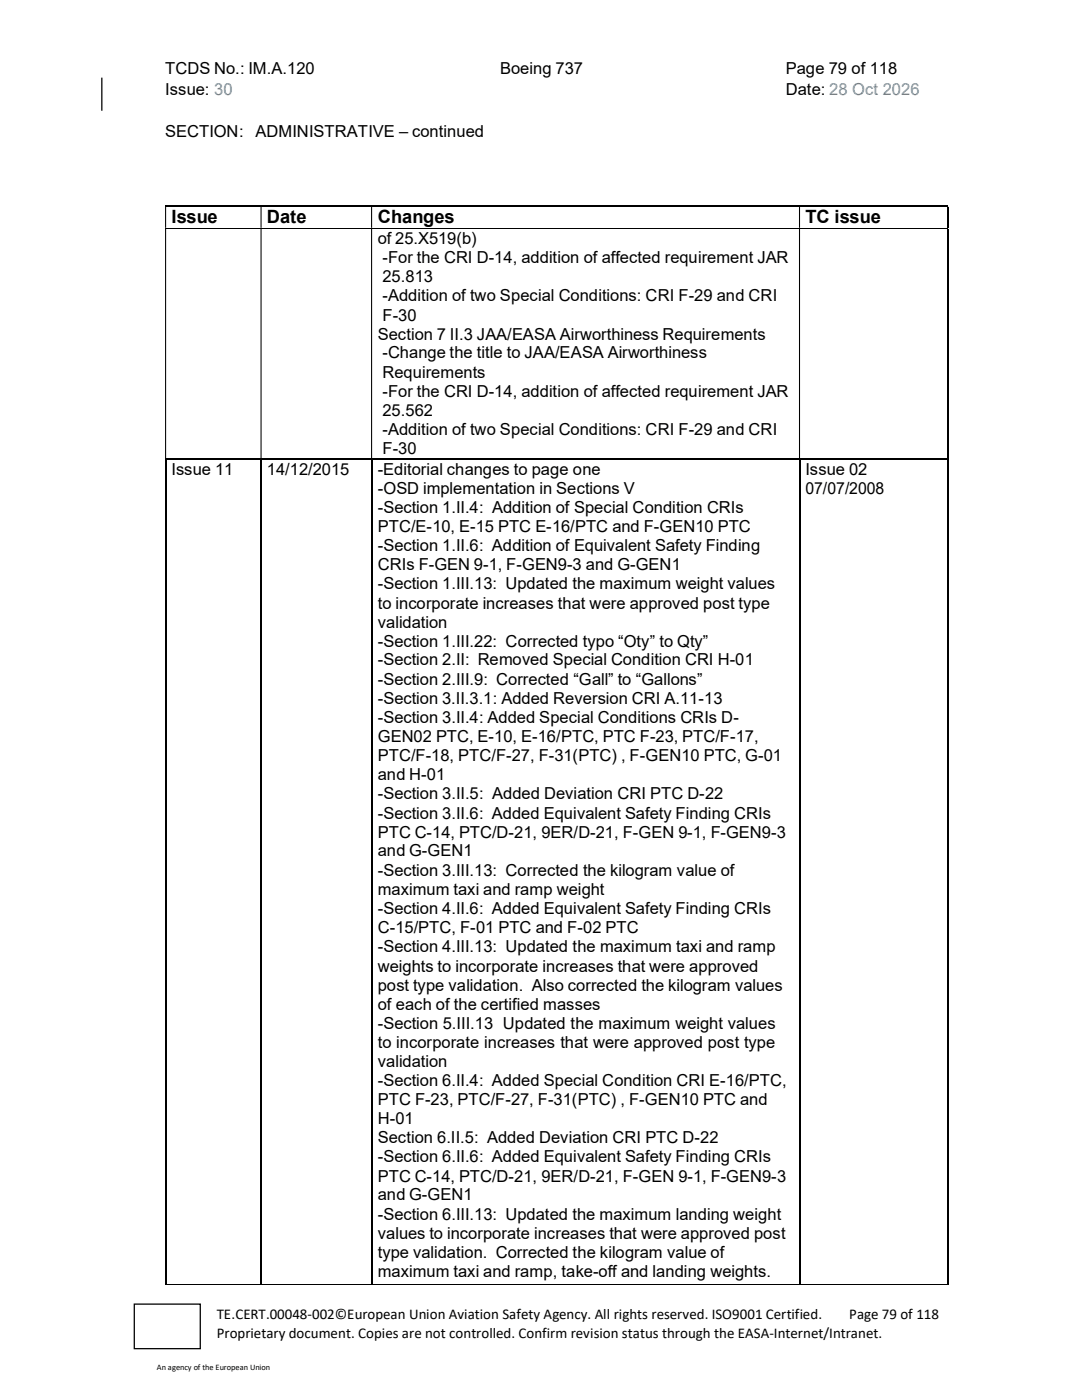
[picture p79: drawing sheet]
<svg xmlns="http://www.w3.org/2000/svg" width="216mm" height="279mm" viewBox="0 0 216 279" stroke-linecap="round" stroke-linejoin="round" font-family="sans-serif">
<defs><g id="words">
<g font-size="3.7">
<text x="34.2" y="44.6">Issue</text>
<text x="53.3" y="44.6">Date</text>
<text x="75.4" y="44.6">Changes</text>
<text x="160.7" y="44.6">TC issue</text>
</g>
<g font-size="3.3">
<text x="33" y="14.7">TCDS No.: IM.A.120</text>
<text x="99.8" y="14.7">Boeing 737</text>
<text x="156.8" y="14.9">Page 79 of 118</text>
<text x="33" y="19">Issue: 30</text>
<text x="156.8" y="19">Date: 28 Oct 2026</text>
<text x="33" y="27.3">SECTION:</text>
<text x="51" y="27.3">ADMINISTRATIVE – continued</text>
<text x="75.4" y="48.6">of 25.X519(b)</text>
<text x="76.3" y="52.5">-For the CRI D-14, addition of affected requirement JAR</text>
<text x="76.3" y="56.3">25.813</text>
<text x="76.3" y="64">F-30</text>
<text x="76.3" y="60.1">-Addition of two Special Conditions: CRI F-29 and CRI</text>
<text x="75.4" y="67.8">Section 7 II.3 JAA/EASA Airworthiness Requirements</text>
<text x="76.3" y="71.5">-Change the title to JAA/EASA Airworthiness</text>
<text x="76.3" y="75.4">Requirements</text>
<text x="76.3" y="83">25.562</text>
<text x="76.3" y="79.2">-For the CRI D-14, addition of affected requirement JAR</text>
<text x="76.3" y="86.8">-Addition of two Special Conditions: CRI F-29 and CRI</text>
<text x="34.2" y="94.7">Issue 11</text>
<text x="53.2" y="94.7">14/12/2015</text>
<text x="75.4" y="94.7">-Editorial changes to page one</text>
<text x="76.3" y="90.6">F-30</text>
<text x="160.7" y="94.8">Issue 02</text>
<text x="75.4" y="98.6">-OSD implementation in Sections V</text>
<text x="160.7" y="98.6">07/07/2008</text>
<text x="75.4" y="102.4">-Section 1.II.4: Addition of Special Condition CRIs</text>
<text x="75.4" y="106.2">PTC/E-10, E-15 PTC E-16/PTC and F-GEN10 PTC</text>
<text x="75.4" y="110">-Section 1.II.6: Addition of Equivalent Safety Finding</text>
<text x="75.4" y="113.8">CRIs F-GEN 9-1, F-GEN9-3 and G-GEN1</text>
<text x="75.4" y="117.6">-Section 1.III.13: Updated the maximum weight values</text>
<text x="75.4" y="121.5">to incorporate increases that were approved post type</text>
<text x="75.4" y="125.3">validation</text>
<text x="75.4" y="129">-Section 1.III.22: Corrected typo “Oty” to Qty”</text>
<text x="75.4" y="132.8">-Section 2.II: Removed Special Condition CRI H-01</text>
<text x="75.4" y="136.7">-Section 2.III.9: Corrected “Gall” to “Gallons”</text>
<text x="75.4" y="140.5">-Section 3.II.3.1: Added Reversion CRI A.11-13</text>
<text x="75.4" y="144.3">-Section 3.II.4: Added Special Conditions CRIs D-</text>
<text x="75.4" y="148.1">GEN02 PTC, E-10, E-16/PTC, PTC F-23, PTC/F-17,</text>
<text x="75.4" y="151.9">PTC/F-18, PTC/F-27, F-31(PTC) , F-GEN10 PTC, G-01</text>
<text x="75.4" y="155.7">and H-01</text>
<text x="75.4" y="159.6">-Section 3.II.5: Added Deviation CRI PTC D-22</text>
<text x="75.4" y="163.4">-Section 3.II.6: Added Equivalent Safety Finding CRIs</text>
<text x="75.4" y="167.2">PTC C-14, PTC/D-21, 9ER/D-21, F-GEN 9-1, F-GEN9-3</text>
<text x="75.4" y="170.9">and G-GEN1</text>
<text x="75.4" y="174.8">-Section 3.III.13: Corrected the kilogram value of</text>
<text x="75.4" y="178.6">maximum taxi and ramp weight</text>
<text x="75.4" y="182.4">-Section 4.II.6: Added Equivalent Safety Finding CRIs</text>
<text x="75.4" y="186.2">C-15/PTC, F-01 PTC and F-02 PTC</text>
<text x="75.4" y="190">-Section 4.III.13: Updated the maximum taxi and ramp</text>
<text x="75.4" y="193.9">weights to incorporate increases that were approved</text>
<text x="75.4" y="197.7">post type validation. Also corrected the kilogram values</text>
<text x="75.4" y="201.5">of each of the certified masses</text>
<text x="75.4" y="205.3">-Section 5.III.13 Updated the maximum weight values</text>
<text x="75.4" y="209.1">to incorporate increases that were approved post type</text>
<text x="75.4" y="212.9">validation</text>
<text x="75.4" y="216.7">-Section 6.II.4: Added Special Condition CRI E-16/PTC,</text>
<text x="75.4" y="220.6">PTC F-23, PTC/F-27, F-31(PTC) , F-GEN10 PTC and</text>
<text x="75.4" y="224.4">H-01</text>
<text x="75.4" y="228.2">Section 6.II.5: Added Deviation CRI PTC D-22</text>
<text x="75.4" y="232">-Section 6.II.6: Added Equivalent Safety Finding CRIs</text>
<text x="75.4" y="235.8">PTC C-14, PTC/D-21, 9ER/D-21, F-GEN 9-1, F-GEN9-3</text>
<text x="75.4" y="239.6">and G-GEN1</text>
<text x="75.4" y="243.4">-Section 6.III.13: Updated the maximum landing weight</text>
<text x="75.4" y="247.2">values to incorporate increases that were approved post</text>
<text x="75.4" y="251">type validation. Corrected the kilogram value of</text>
<text x="75.4" y="254.9">maximum taxi and ramp, take-off and landing weights.</text>
</g>
<g font-size="3">
<text x="43.3" y="263.3">TE.CERT.00048-002©European Union Aviation Safety Agency. All rights reserved. ISO9001 Certified.</text>
<text x="169.4" y="263.3">Page 79 of 118</text>
<text x="43.3" y="267">Proprietary document. Copies are not controlled. Confirm revision status through the EASA-Internet/Intranet.</text>
</g>
<text font-size="1.7" x="31.3" y="273.3">An agency of the European Union</text>
</g></defs>
<path d="M26.8 260.3h13.2v8.9h-13.2z" fill="none" stroke="#000" stroke-width=".25"/>
<path d="M32.9 41.2h156.1M189.1 41.3v4.2M189.1 45.6v45.9M32.9 91.6h156.1M33 91.7v164.7M52.1 91.7v164.7M74.1 91.7v164.7M159.5 91.7v164.7M189.1 91.7v164.7" fill="none" stroke="#000" stroke-width=".21"/>
<g fill="#000">
<path d="M189 41.1h.2v.2h-.2zM32.9 41.3h.2v4.2h-.2zM52 41.3h.2v4.2h-.2zM74 41.3h.3v4.2h-.3zM159.4 41.3h.2v4.2h-.2z" fill-rule="evenodd"/>
<path d="M189 45.5h.2v.1h-.2zM32.9 45.6h.2v45.9h-.2zM52 45.6h.2v45.9h-.2zM74 45.6h.3v45.9h-.3zM159.4 45.6h.2v45.9h-.2z" fill-rule="evenodd"/>
<path d="M189 256.2h.2v.2h-.2zM20.2 15.5h.2v6.6h-.2z" fill-rule="evenodd"/>
</g>
<path d="M32.9 45.6h156.1M32.9 256.3h19.1M52.2 256.3h21.8M74.3 256.3h85.1M159.6 256.3h29.4" fill="none" stroke="#000" stroke-width=".2"/>
<path d="M189 91.5h.2v.2h-.2z" fill="#000"/>
<use href="#words"/>
</svg>
